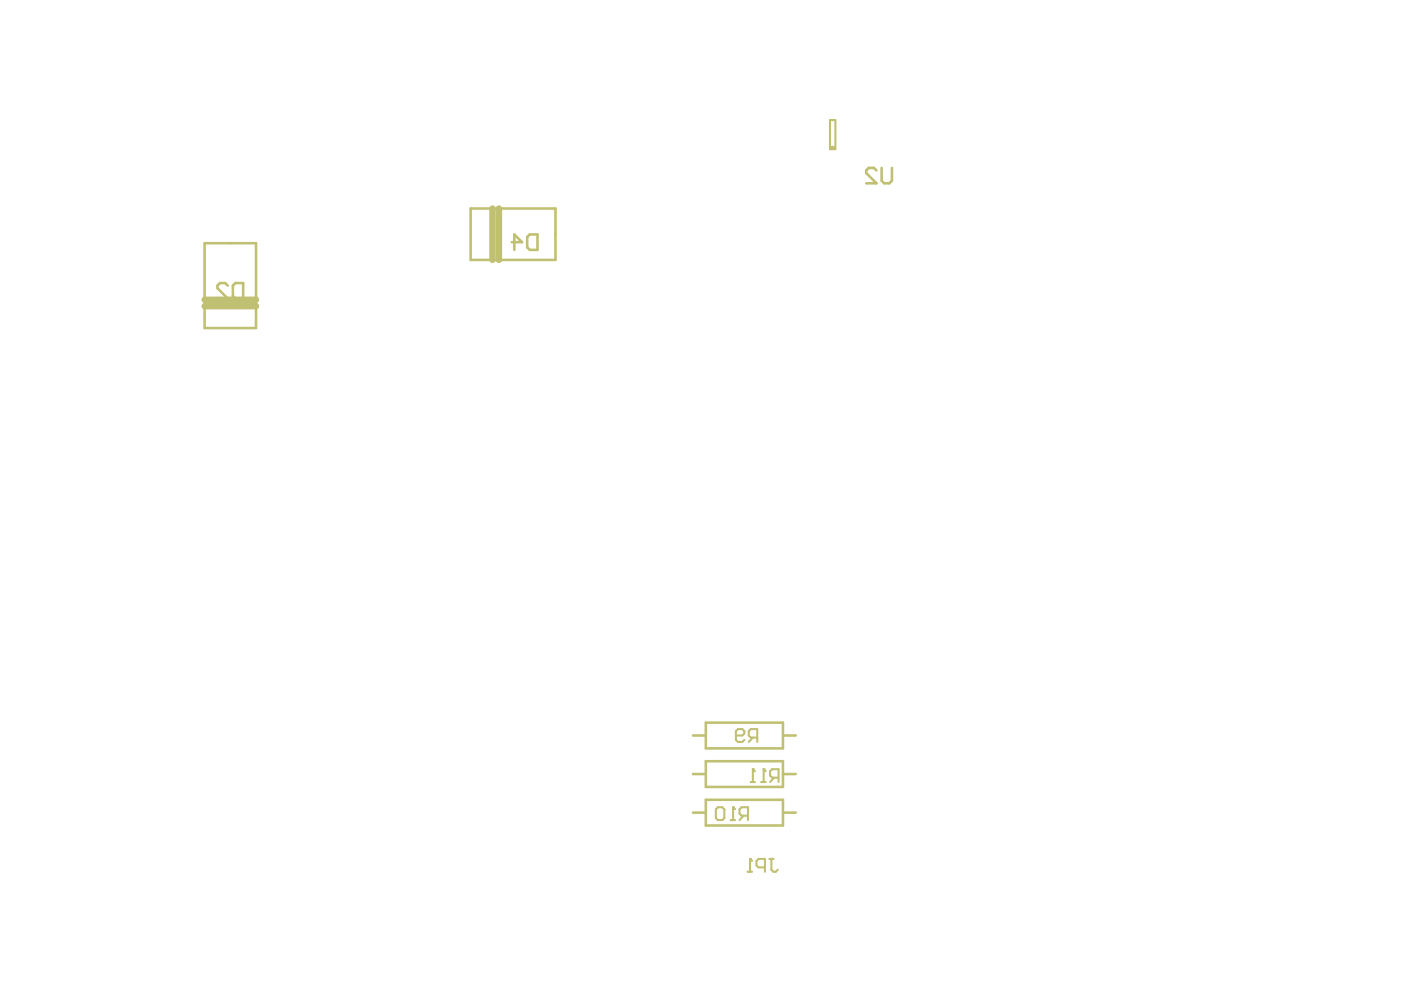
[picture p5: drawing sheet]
<svg xmlns="http://www.w3.org/2000/svg" width="289mm" height="203mm" viewBox="0 0 289 203" stroke-linecap="round" stroke-linejoin="round" font-family="sans-serif">
<path d="M171.2 24.8h1.1v6h-1.1zM154.2 179.8h.9M154.7 177.2v2.6M157.8 178.9h-1.4l-.4-.4v-.9l.4-.4h1.4v2.6M158.7 177.2h.8M159.1 177.2v2.2l.4 .4h.5l.4-.4" fill="none" stroke="#c0c073" stroke-width=".42"/>
<path d="M42.2 50.2h10.6v17.5h-10.6zM97.1 43h17.5v10.6h-17.5zM142.9 151.7h2.7M142.9 159.7h2.7M145.6 149.1h15.9v5.3h-15.9zM145.6 157h15.9v5.3h-15.9zM161.5 151.7h2.6M161.5 159.7h2.6M142.9 167.6h2.7M145.6 165h15.9v5.3h-15.9zM161.5 167.6h2.6" fill="none" stroke="#c0c073" stroke-width=".53"/>
<path d="M101.6 43v10.6M102.9 43v10.6M42.2 63.2h10.6M42.2 61.8h10.6" fill="none" stroke="#c0c073" stroke-width="1.3"/>
<circle cx="154.7" cy="177.2" r=".21" fill="#c0c073"/>
<path d="M151.8 151.7h1.3l.4-.4v-.5l-.4-.4h-.9l-.4 .4v1.8l.4 .5h.9l.4-.5M155.3 152.2l-.9 .9M156.2 152.2h-1.4l-.4-.5v-.9l.4-.4h1.4v2.7M157.5 158.7v2.6M154.7 177.2l.4 .4M157 161.3h.9M159.7 160.4l-.9 .9M160.6 160.4h-1.4l-.4-.4v-.9l.4-.4h1.4v2.6" fill="none" stroke="#c0c073" stroke-width=".42"/>
<path d="M105.5 50h2.2l-1.6-1.6v3.2M109.3 48.4h1.5v3.2h-1.5l-.6-.6v-2.1z" fill="none" stroke="#c0c073" stroke-width=".53"/>
<circle cx="157.5" cy="158.7" r=".21" fill="#c0c073"/>
<path d="M155.3 158.7v2.6M157.5 158.7l.4 .4M154.8 161.3h.9" fill="none" stroke="#c0c073" stroke-width=".42"/>
<circle cx="155.3" cy="158.7" r=".21" fill="#c0c073"/>
<path d="M155.3 158.7l.4 .4M150.7 169.2h.9M151.2 166.5v2.7M153.4 168.3l-.9 .9M154.3 168.3h-1.4l-.4-.4v-.9l.4-.5h1.4v2.7" fill="none" stroke="#c0c073" stroke-width=".42"/>
<path d="M47 58.9l-.6-.5h-1l-.6 .5v.6l2.2 2.1h-2.2M48.6 58.4h1.5v3.2h-1.5l-.6-.6v-2.1z" fill="none" stroke="#c0c073" stroke-width=".53"/>
<circle cx="151.2" cy="166.5" r=".21" fill="#c0c073"/>
<path d="M171.2 30.8a.48 .48 0 0 1 .5-.5 .48 .48 0 0 1 .5 .5M148.1 166.5h.9l.4 .5v1.8l-.4 .4h-.9l-.5-.4v-1.8zM151.2 166.5l.4 .5" fill="none" stroke="#c0c073" stroke-width=".42"/>
<path d="M180.8 35.2l-.6-.6h-1l-.6 .6v.5l2.2 2.1h-2.2M181.8 34.6v2.7l.5 .5h1.1l.5-.5v-2.7" fill="none" stroke="#c0c073" stroke-width=".53"/>
</svg>
